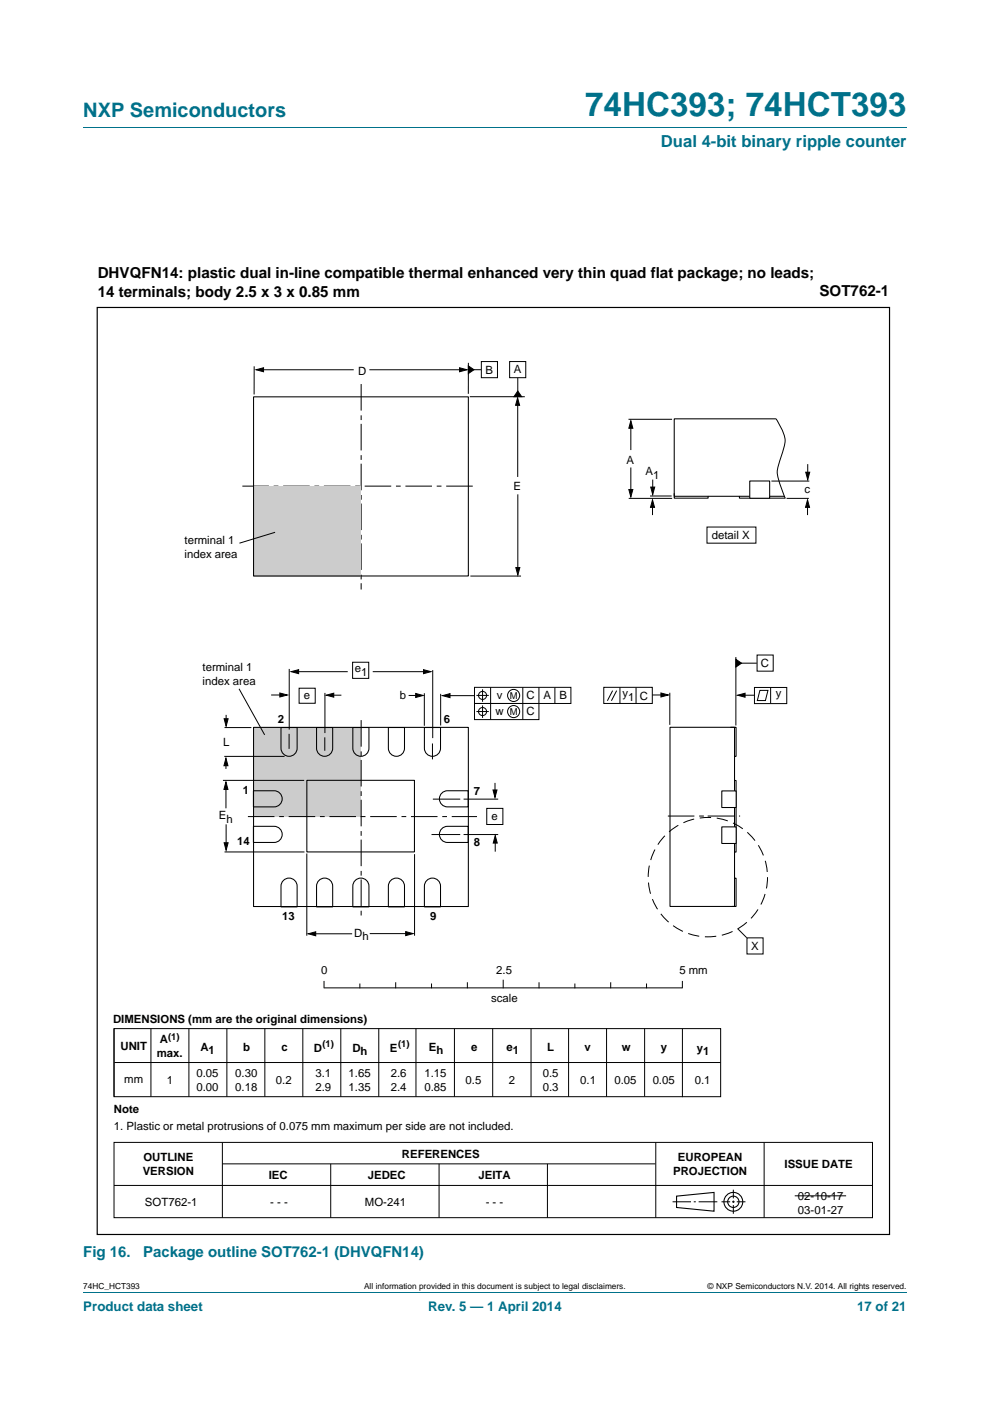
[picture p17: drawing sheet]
<svg xmlns="http://www.w3.org/2000/svg" width="210mm" height="297mm" viewBox="0 0 210 297" stroke-linecap="round" stroke-linejoin="round" font-family="sans-serif">
<defs><g id="words">
<text font-size="7" fill="#00718a" x="124.1" y="24.6">74HC393; 74HCT393</text>
<text font-size="4.2" fill="#00718a" x="17.7" y="24.9">NXP Semiconductors</text>
<text font-size="3.5" fill="#00718a" x="140.2" y="31.1">Dual 4-bit binary ripple counter</text>
<g font-size="3.2">
<text x="20.7" y="59">DHVQFN14: plastic dual in-line compatible thermal enhanced very thin quad flat package; no leads;</text>
<text x="20.7" y="62.9">14 terminals; body 2.5 x 3 x 0.85 mm</text>
<text x="173.8" y="62.8">SOT762-1</text>
</g>
<g font-size="3.2" fill="#00718a">
<text x="17.7" y="266.5">Fig 16.</text>
<text x="30.4" y="266.5">Package outline SOT762-1 (DHVQFN14)</text>
</g>
<g font-size="2.8" fill="#00718a">
<text x="17.7" y="277.9">Product data sheet</text>
<text x="90.8" y="277.9">Rev. 5 — 1 April 2014</text>
<text x="181.8" y="277.9">17 of 21</text>
</g>
<g font-size="2.4">
<text x="76" y="79.4">D</text>
<text x="103" y="79.2">B</text>
<text x="109" y="79.2">A</text>
<text x="132.9" y="98.3">A</text>
<text x="136.9" y="100.7">A</text>
<text x="138.5" y="101.5">1</text>
<text x="108.9" y="103.9">E</text>
<text x="170.7" y="104.5">c</text>
<text x="39.1" y="115.4">terminal 1</text>
<text x="39.1" y="118.3">index area</text>
<text x="151" y="114.3">detail X</text>
<text x="43" y="142.3">terminal 1</text>
<text x="75.3" y="142.5">e</text>
<text x="76.6" y="143.3">1</text>
<text x="161.4" y="141.4">C</text>
<text x="43" y="145.3">index area</text>
<text x="64.5" y="148.1">e</text>
<text x="84.8" y="148.2">b</text>
<text x="105.3" y="148.2">v</text>
<text x="111.7" y="148.3">C</text>
<text x="115.2" y="148.3">A</text>
<text x="118.7" y="148.3">B</text>
<text x="132" y="147.8">y</text>
<text x="133.2" y="148.6">1</text>
<text x="135.7" y="148.3">C</text>
<text x="164.6" y="147.8">y</text>
<text x="58.9" y="153.2">2</text>
<text x="94.1" y="153.2">6</text>
<text x="105.1" y="151.6">w</text>
<text x="111.7" y="151.7">C</text>
<text x="47.3" y="158.1">L</text>
<text x="46.4" y="173.7">E</text>
<text x="51.5" y="168.4">1</text>
<text x="100.5" y="168.5">7</text>
<text x="104.2" y="173.8">e</text>
<text x="48" y="174.5">h</text>
<text x="50.3" y="179.2">14</text>
<text x="100.5" y="179.3">8</text>
<text x="59.8" y="195">13</text>
<text x="91.2" y="195">9</text>
<text x="75.1" y="198.6">D</text>
<text x="76.9" y="199.4">h</text>
<text x="159.3" y="201.4">X</text>
<text x="68.1" y="206.6">0</text>
<text x="105.3" y="206.6">2.5</text>
<text x="144.1" y="206.6">5 mm</text>
<text x="104.2" y="212.4">scale</text>
<text x="24" y="216.9">DIMENSIONS (mm are the original dimensions)</text>
<text x="33.9" y="221.2">A</text>
<text x="25.6" y="222.6">UNIT</text>
<text x="33.3" y="224.1">max.</text>
<text x="42.5" y="222.8">A</text>
<text x="44.3" y="223.4">1</text>
<text x="51.6" y="222.8">b</text>
<text x="59.7" y="222.8">c</text>
<text x="66.5" y="222.9">D</text>
<text x="74.8" y="222.9">D</text>
<text x="76.5" y="223.7">h</text>
<text x="82.7" y="222.9">E</text>
<text x="91" y="222.8">E</text>
<text x="92.6" y="223.4">h</text>
<text x="99.9" y="222.8">e</text>
<text x="107.4" y="222.8">e1</text>
<text x="116.1" y="222.9">L</text>
<text x="124" y="222.9">v</text>
<text x="131.9" y="222.9">w</text>
<text x="140.2" y="222.8">y</text>
<text x="147.8" y="222.9">y</text>
<text x="149.1" y="223.7">1</text>
<text x="26.3" y="229.5">mm</text>
<text x="35.4" y="229.9">1</text>
<text x="41.7" y="228.4">0.05</text>
<text x="41.7" y="231.3">0.00</text>
<text x="49.9" y="228.4">0.30</text>
<text x="49.9" y="231.3">0.18</text>
<text x="58.5" y="229.9">0.2</text>
<text x="66.9" y="228.4">3.1</text>
<text x="66.9" y="231.3">2.9</text>
<text x="73.9" y="228.4">1.65</text>
<text x="73.9" y="231.3">1.35</text>
<text x="82.9" y="228.4">2.6</text>
<text x="82.9" y="231.3">2.4</text>
<text x="90" y="228.4">1.15</text>
<text x="90" y="231.3">0.85</text>
<text x="98.7" y="229.9">0.5</text>
<text x="108" y="229.9">2</text>
<text x="115.1" y="228.4">0.5</text>
<text x="115.1" y="231.3">0.3</text>
<text x="123.1" y="229.9">0.1</text>
<text x="130.3" y="229.9">0.05</text>
<text x="138.4" y="229.8">0.05</text>
<text x="147.3" y="229.8">0.1</text>
<text x="24.2" y="236">Note</text>
<text x="24.2" y="239.7">1. Plastic or metal protrusions of 0.075 mm maximum per side are not included.</text>
<text x="85.3" y="245.5">REFERENCES</text>
<text x="30.3" y="249.1">VERSION</text>
<text x="30.4" y="246.2">OUTLINE</text>
<text x="57" y="250">IEC</text>
<text x="78" y="250">JEDEC</text>
<text x="101.5" y="250">JEITA</text>
<text x="142.8" y="249.1">PROJECTION</text>
<text x="143.8" y="246.2">EUROPEAN</text>
<text x="166.4" y="247.7">ISSUE DATE</text>
<text x="30.8" y="255.6">SOT762-1</text>
<text x="57.3" y="255.6">- - -</text>
<text x="77.4" y="255.6">MO-241</text>
<text x="103" y="255.6">- - -</text>
<text x="169.2" y="254.4">02-10-17</text>
<text x="169.2" y="257.4">03-01-27</text>
</g>
<g font-size="2">
<text x="108.2" y="148.2">M</text>
<text x="108.2" y="151.6">M</text>
<text x="35.7" y="220.4">(1)</text>
<text x="68.4" y="222">(1)</text>
<text x="84.4" y="222">(1)</text>
</g>
<g font-size="1.8">
<text x="17.7" y="273.3">74HC_HCT393</text>
<text x="77.2" y="273.3">All information provided in this document is subject to legal disclaimers.</text>
<text x="150.1" y="273.3">© NXP Semiconductors N.V. 2014. All rights reserved.</text>
</g>
</g></defs>
<path d="M17.7 27h174.6M17.7 273.9h174.6" fill="none" stroke="#00718a" stroke-width=".21"/>
<path d="M53.8 154.3h22.8v18.9h-22.8z" fill="#ccc"/>
<g fill="none" stroke="#000" stroke-width=".21">
<path d="M53.9 77.7v5.9M55.4 78.4h19.6M78.3 78.4h19.7M99.3 76.9v6.6M99.9 78.4h2.1M102.1 76.7h3.4v3.4h-3.4zM108.1 76.7h3.4v3.4h-3.4zM99.6 84.1h11.7M109.8 85.4v15.7M109.8 80.1v3.5M133.3 88.9h9.3M133.8 90.2v5.2"/>
<path d="M133.8 99.1v5.2M164.6 88.8l.8 1.3a5.7 5.7 0 0 1 .6 5.7l-.6 1.9a5.6 5.6 0 0 0 0 4.8l1.1 3.1M171.3 98.4v2.2M109.8 104.8v15.9M133.4 105.7h9.2M137.9 105.2h4.6M138.4 107v2.2M138.4 101.7v2.1M150 111.7h10.3v3.5h-10.3zM163.6 102h8.1M166.8 105.7h4.8M171.3 107v2.2"/>
<path d="M99.8 122.1h10.7M156.1 139.3v14.5M160.6 138.9h3.4v3.4h-3.4zM47.6 154.3h5.7M48 151.6v1.6M50.7 146l5.4 9.8M57.5 147.4h2.7M61.3 155.6v3.2M61.3 141.8v12.9M62.7 142.4h11.1M63.4 145.9h3.5v3.2h-3.5zM68.9 146.9v8.5"/>
<path d="M70 147.4h2.4M74.8 140.4h3.4v3.4h-3.4zM79.1 142.4h11M86.7 147.5h2.1M90 147v6.9M91.7 157.6v3.4M91.8 142.1v14.4M93.5 147.1v6.7M94.4 147.5h6.2M100.6 145.7h20.5v3.5h-20.5zM100.6 149.1h13.7v3.5h-13.7zM101.1 147.4h2.6"/>
<path d="M101.1 150.9h2.6M102.4 146.1v2.7M102.4 149.6v2.6M104.1 145.7v6.9M110.9 145.7v6.9M114.3 145.7v3.4M117.7 145.8v3.3M128.1 145.7h10.3v3.4h-10.3zM129.9 146.4l-1.1 2.2M130.8 146.4l-1.1 2.2M131.5 145.7v3.4M134.9 145.8v3.4"/>
<path d="M138.4 147.3h2.4M142.1 146.9v6.8M156.6 140.6h3.9M156.9 147.4h3.1M160 145.8h6.9v3.4h-6.9zM161.2 146.4h1.7l-.6 2.1h-1.7zM163.5 145.7v3.4M47.3 165.5h17.2M47.6 160.4h12.8M47.9 161.5v1.5M47.9 166.5v4.9M48 174.8v4.7"/>
<path d="M91.5 176.9h6.1M91.8 169.4h5.8M98.3 169.4h7.4M98.3 176.9h7.4M103.2 171.4h3.5v3.4h-3.5zM105 166v2.6M105 178.1v2.5M47.6 180.6h17M65.1 181v17.4M66.1 198h8.6M78.4 197.9h8.4M87.9 181.1v17.3"/>
<path d="M156.5 196.9l1.9 1.9M158.4 198.8h3.5v3.5h-3.5zM24.2 218.1h128.7v14.4h-128.7zM24.2 218.1v14.4M32 218.1v14.4M40.1 218.1v14.4M48.1 218.1v14.4M56.2 218.1v14.4M64.2 218.1v14.4M68.7 208.1v1.3M72.3 218.1v14.4M76.3 208.6v.8"/>
<path d="M80.3 218v14.5M83.9 208.4v1M88.2 218.1v14.4M91.5 208.6v.8M96.4 218.1v14.4M99.1 208.4v1M104.5 218.1v14.4M106.7 207.8v1.6M112.6 218.1v14.4M114.3 208.4v1M120.6 218.1v14.4M121.9 208.6v.8"/>
<path d="M128.7 218v14.5M129.5 208.4v1M136.7 218v14.5M137.1 208.6v.8M144.7 208.1v1.3h-75.9M144.7 218.1v14.5M24.3 225.3h128.5M24.2 242.2h160.9v16h-160.9zM24.2 251.3h160.9M47.2 242.2v16M47.2 246.8h91.8M70.1 246.8v11.4"/>
<path d="M93.1 246.8v11.4M116.1 246.8v11.4M139.1 242.2v16M142.7 254.8h3.9M147.1 254.8h.5M148.2 254.8h3.9M153 254.8h1.9M155.3 254.8h.5M155.5 252.2v1.9M155.5 254.5v.6M155.5 255.5v1.8M156.3 254.8h1.8"/>
<path d="M162.1 242.2v16"/>
<circle cx="102.4" cy="150.9" r=".86"/>
<circle cx="102.4" cy="147.4" r=".86"/>
<circle cx="108.9" cy="147.4" r="1.28"/>
<circle cx="108.9" cy="150.9" r="1.28"/>
<circle cx="76.5" cy="173.1" r="0"/>
</g>
<g fill="none" stroke="#000" stroke-width=".23">
<path d="M143.5 253.6l7.9-.8v4l-7.9-.8z"/>
<circle cx="155.5" cy="254.8" r="1.99"/>
<circle cx="155.5" cy="254.8" r="1.2"/>
</g>
<path d="M20.6 65.2h168.1v196.5h-168.1z" fill="none" stroke="#000" stroke-width=".25"/>
<g fill="#000" stroke="#000" stroke-width=".21">
<path d="M54.3 78.4l1.6-.4v.8zM97.5 78l1.6 .4-1.6 .4zM99.3 77.6l1.2 .8-1.2 .8zM109.8 82.9l.8 1.2h-1.6zM109.8 84.3l.4 1.6h-.8zM133.8 89.2l.4 1.6h-.8zM133.4 103.8h.8l-.4 1.6zM138.4 106l.4 1.6h-.8zM138 103.3h.9l-.5 1.6zM171.3 106l.4 1.6h-.8zM170.9 100.1h.8l-.4 1.6zM109.4 120.3h.9l-.5 1.6z"/>
<path d="M156.1 139.8l1.2 .8-1.2 .8zM47.5 152.4h.9l-.4 1.6zM59.4 146.9l1.5 .5-1.5 .4zM61.8 142.4l1.5-.4v.8zM69.2 147.4l1.6-.4v.8zM88.2 147l1.6 .5-1.6 .4zM89.8 142l1.6 .4-1.6 .4zM93.9 147.5l1.5-.4v.8zM140.2 146.9l1.6 .4-1.6 .5zM156.4 147.4l1.6-.4v.8zM47.5 178.7h.9l-.4 1.6zM47.9 160.8l.4 1.5h-.8z"/>
<path d="M47.9 165.8l.4 1.6h-.8zM104.6 167.5h.8l-.4 1.6zM105 177.2l.5 1.6h-.9zM65.4 198l1.6-.4v.8zM86 197.5l1.6 .4-1.6 .5z"/>
</g>
<path d="M51.4 103.1h49.4M52.6 173.1h48.6" fill="none" stroke="#000" stroke-width=".21" stroke-dasharray="5.6 1 1 1" stroke-linecap="butt"/>
<path d="M76.6 81.4v43.6M76.6 152.7v42M141.7 173h15.3" fill="none" stroke="#000" stroke-width=".21" stroke-dasharray="5.6 1 1 .8" stroke-linecap="butt"/>
<circle cx="150.1" cy="186" r="12.7" fill="none" stroke="#000" stroke-width=".21" stroke-dasharray="2.4 1.2" stroke-linecap="butt"/>
<path d="M53.8 154.2h45.5v38h-45.5z" fill="none" stroke="#000" stroke-width=".22"/>
<path d="M53.8 103h22.8v19.2h-22.8z" fill="#ccc"/>
<g fill="none" stroke="#000" stroke-width=".22">
<path d="M53.8 84.1h45.5v38h-45.5zM59.6 154.2h3.4v4.4a1.71 1.71 0 0 1-1.7 1.8 1.71 1.71 0 0 1-1.7-1.8zM67.1 154.2h3.5v4.4a1.71 1.71 0 0 1-1.7 1.8 1.71 1.71 0 0 1-1.8-1.8zM74.8 154.2h3.5v4.4a1.71 1.71 0 0 1-1.8 1.8 1.71 1.71 0 0 1-1.7-1.8zM82.4 154.2h3.4v4.4a1.71 1.71 0 0 1-1.7 1.8 1.71 1.71 0 0 1-1.7-1.8zM90 154.2h3.4v4.4a1.71 1.71 0 0 1-1.7 1.8 1.71 1.71 0 0 1-1.7-1.8zM142.1 154.2h13.7v38h-13.7zM155 154.2h1.1v6.2h-.3M53.8 167.7h4.3a1.71 1.71 0 0 1 1.8 1.7 1.71 1.71 0 0 1-1.8 1.7h-4.3zM53.8 175.2h4.3a1.71 1.71 0 0 1 1.8 1.7 1.71 1.71 0 0 1-1.8 1.7h-4.3zM65.1 165.4h22.8v15.2h-22.8zM93.7 168.2l.8-.5h.4h4.4v3.4h-4.4a1.71 1.71 0 0 1-1.6-1.1 1.71 1.71 0 0 1 .4-1.8z"/>
<path d="M93.7 175.7l.8-.4 .4-.1h4.4v3.4h-4.4a1.71 1.71 0 0 1-1.6-1 1.71 1.71 0 0 1 .4-1.9zM155.8 165.5h.3v15.2h-.3M60.1 186.7a1.71 1.71 0 0 1 1.9-.4 1.71 1.71 0 0 1 1 1.6v4.4h-3.4v-4.4l.1-.5zM67.6 186.7a1.71 1.71 0 0 1 1.9-.4 1.71 1.71 0 0 1 1.1 1.6v4.4h-3.5v-4.4l.1-.5zM75.3 186.7a1.71 1.71 0 0 1 1.9-.4 1.71 1.71 0 0 1 1.1 1.6v4.4h-3.5v-4.4l.1-.5zM82.9 186.7a1.71 1.71 0 0 1 1.8-.4 1.71 1.71 0 0 1 1.1 1.6v4.4h-3.4v-4.4v-.5zM90.5 186.7a1.71 1.71 0 0 1 1.9-.4 1.71 1.71 0 0 1 1 1.6v4.4h-3.4v-4.4l.1-.5zM155.8 186.2h.3v6h-.8"/>
</g>
<g fill="#fff" stroke="#000" stroke-width=".22">
<path d="M153.1 167.7h3v3.5h-3z"/>
<path d="M153.1 175.3h3v3.5h-3z"/>
</g>
<path d="M164.6 88.8h-21.6v16.4h23.4M143 104.6v1h7.2v-.4M156.8 105.2v.4h9.7" fill="none" stroke="#000" stroke-width=".22"/>
<path d="M159 102h4.2v3.6h-4.2z" fill="#fff" stroke="#000" stroke-width=".22"/>
<path d="M58.3 112.9l-7.5 2.3M68.9 156.3v2.9M168.6 253.5h10.9" fill="none" stroke="#000" stroke-width=".21"/>
<use href="#words"/>
</svg>
